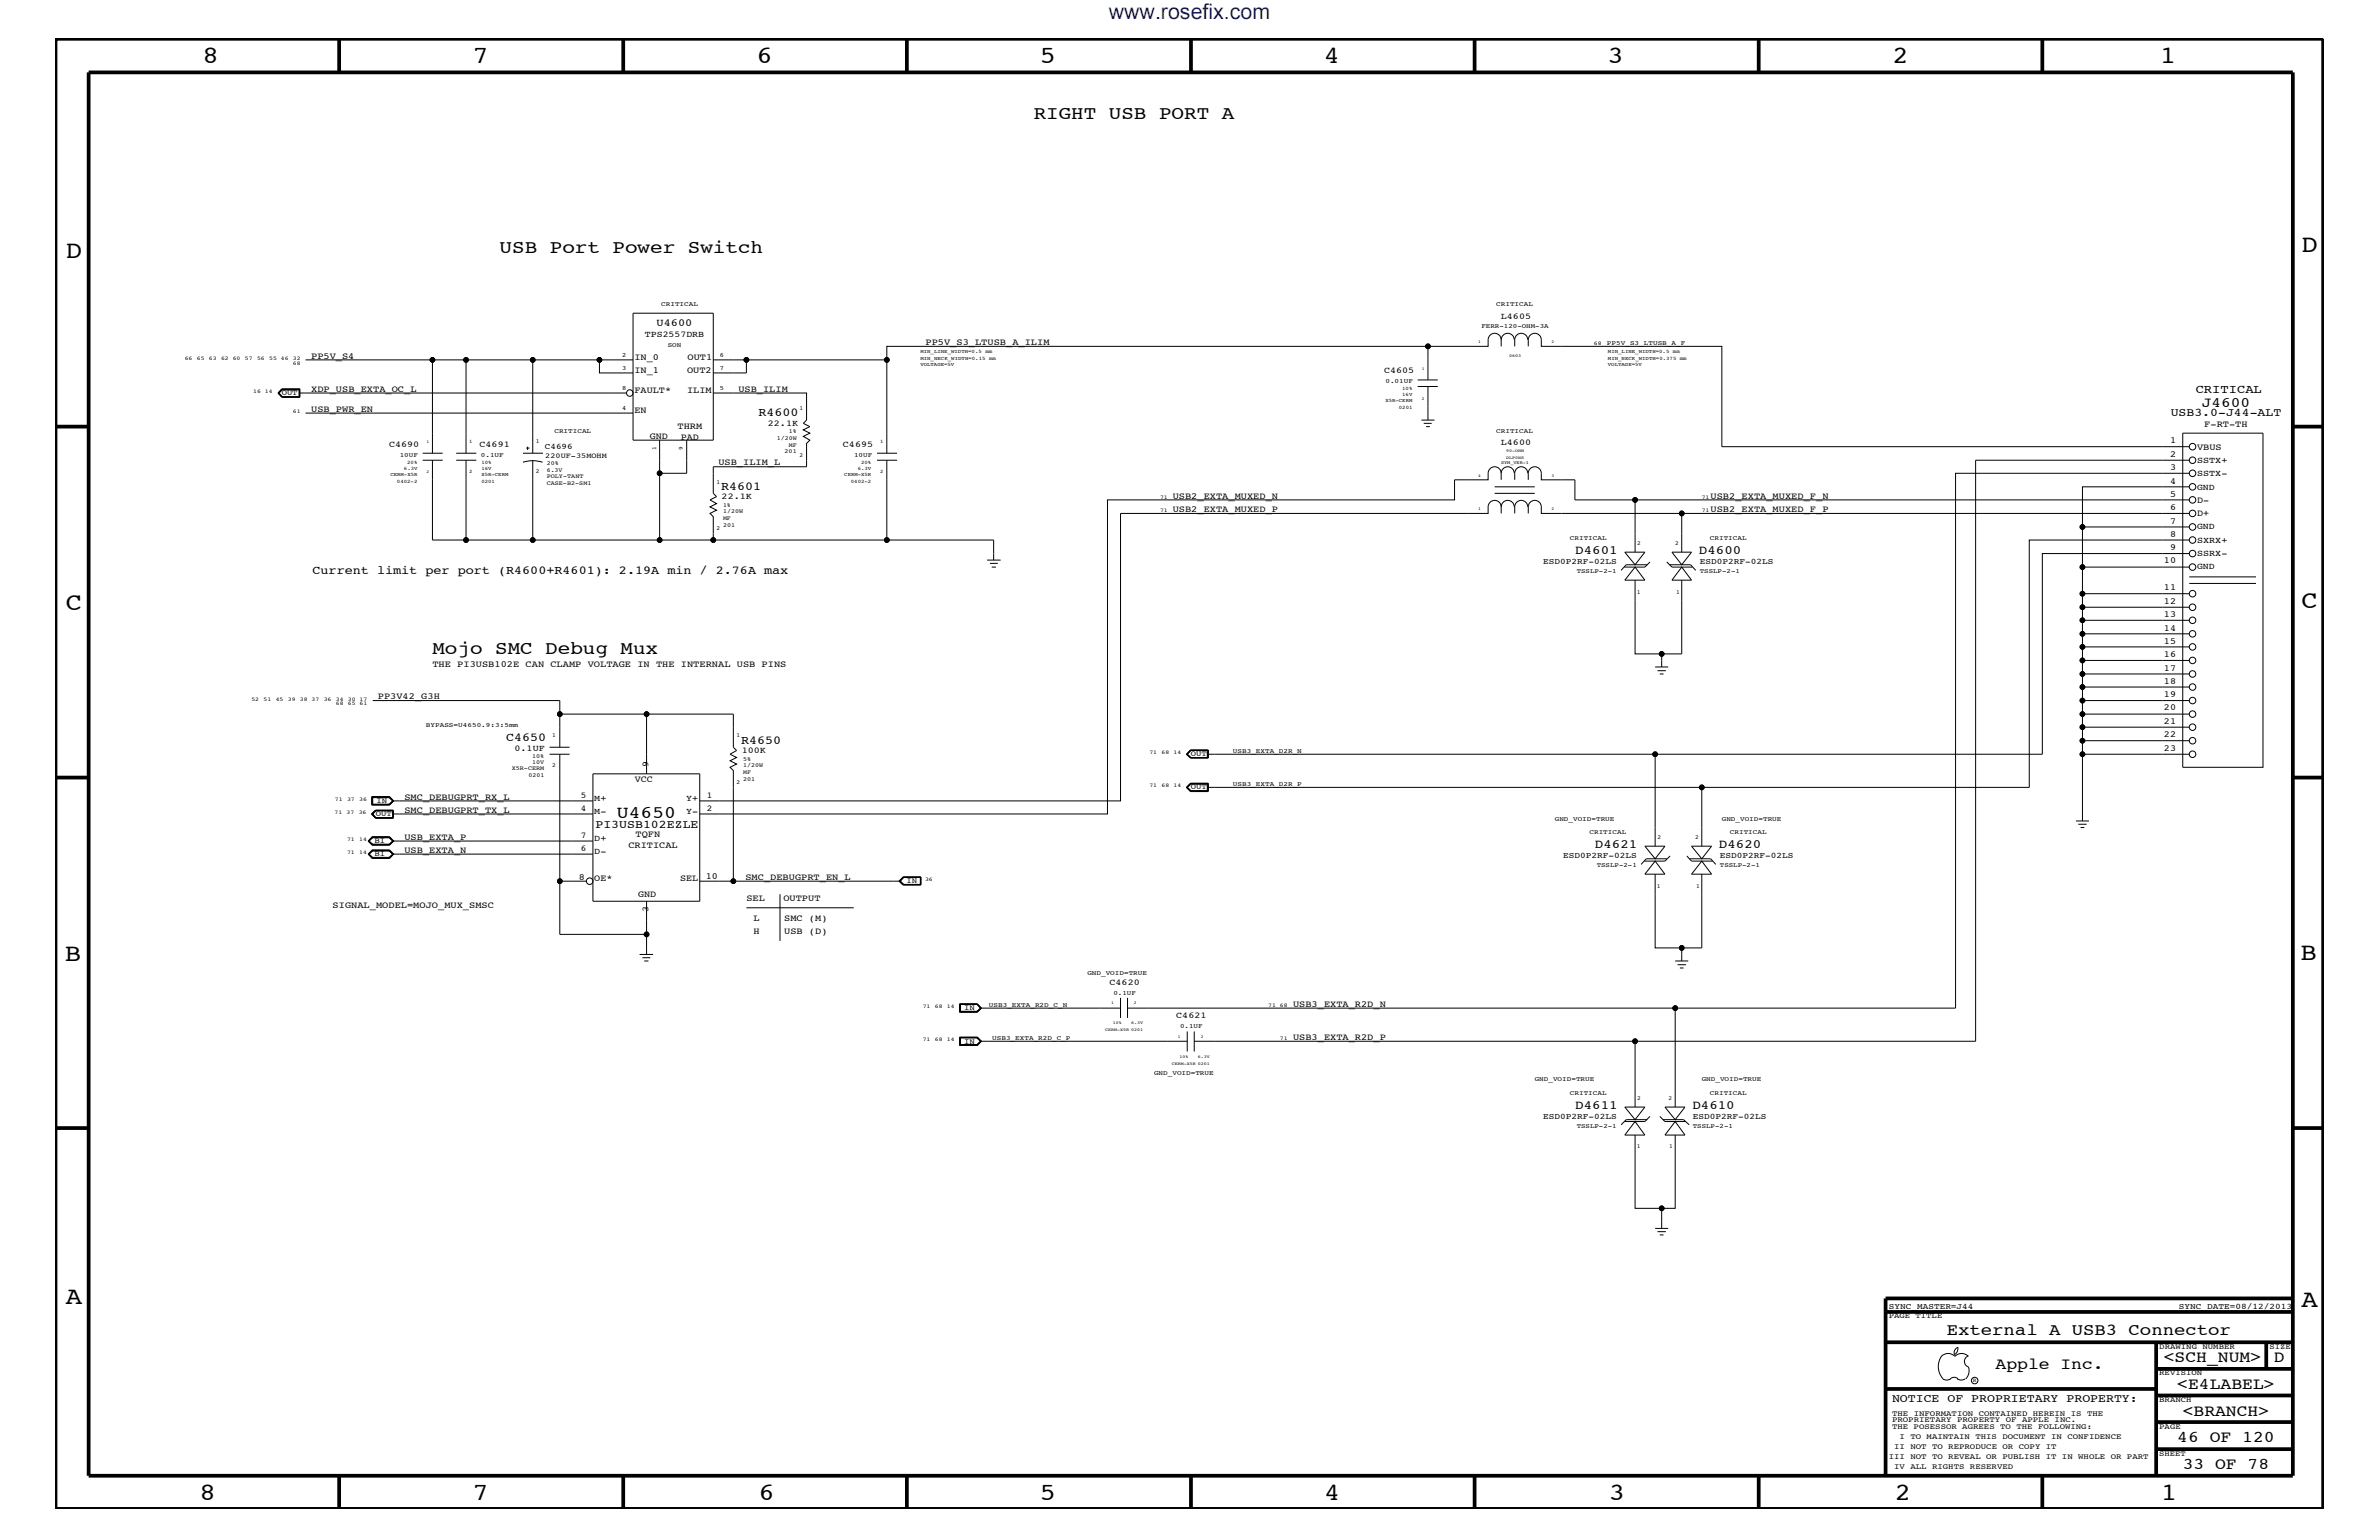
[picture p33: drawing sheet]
<svg xmlns="http://www.w3.org/2000/svg" width="432mm" height="279mm" viewBox="0 0 432 279" stroke-linecap="round" stroke-linejoin="round" font-family="sans-serif">
<defs><g id="words">
<g font-size="4.5">
<text x="36.7" y="11.5">8</text>
<text x="85.8" y="11.5">7</text>
<text x="137.3" y="11.5">6</text>
<text x="188.7" y="11.5">5</text>
<text x="240.3" y="11.5">4</text>
<text x="291.8" y="11.5">3</text>
<text x="343.5" y="11.5">2</text>
<text x="392" y="11.5">1</text>
<text x="11.9" y="46.8">D</text>
<text x="417.7" y="45.7">D</text>
<text x="11.9" y="110.6">C</text>
<text x="417.7" y="110.4">C</text>
<text x="11.8" y="174.3">B</text>
<text x="417.6" y="174.2">B</text>
<text x="11.9" y="236.7">A</text>
<text x="417.7" y="237.1">A</text>
<text x="36.2" y="272.1">8</text>
<text x="85.8" y="272.1">7</text>
<text x="137.7" y="272.1">6</text>
<text x="188.7" y="272.1">5</text>
<text x="240.4" y="272.1">4</text>
<text x="292" y="272.1">3</text>
<text x="343.9" y="272.1">2</text>
<text x="392.2" y="272.1">1</text>
</g>
<text font-size="3.9" fill="#00f" x="201.2" y="3.5">www.rosefix.com</text>
<g font-size="3.4">
<text x="187.6" y="21.6">RIGHT USB PORT A</text>
<text x="90.7" y="45.9">USB Port Power Switch</text>
<text x="78.5" y="118.6">Mojo SMC Debug Mux</text>
</g>
<text font-size="3.2" x="112" y="148.4">U4650</text>
<g font-size="3">
<text x="353.4" y="242.3">External A USB3 Connector</text>
<text x="362.2" y="248.4">Apple Inc.</text>
<text x="392.7" y="247.1">&lt;SCH_NUM&gt;</text>
<text x="395.2" y="252">&lt;E4LABEL&gt;</text>
<text x="412.7" y="247.1">D</text>
<text x="396.2" y="256.8">&lt;BRANCH&gt;</text>
<text x="395.2" y="261.6">46 OF 120</text>
<text x="396.2" y="266.6">33 OF 78</text>
</g>
<text font-size="2.6" x="399.6" y="73.8">J4600</text>
<g font-size="2.3">
<text x="285.9" y="100.5">D4601</text>
<text x="308.4" y="100.5">D4600</text>
<text x="289.5" y="153.9">D4621</text>
<text x="312" y="153.9">D4620</text>
<text x="285.9" y="201.2">D4611</text>
<text x="307.2" y="201.2">D4610</text>
</g>
<g font-size="2.2">
<text x="398.5" y="71.3">CRITICAL</text>
<text x="137.7" y="75.5">R4600</text>
<text x="130.9" y="88.8">R4601</text>
<text x="56.7" y="104.1">Current limit per port (R4600+R4601): 2.19A min / 2.76A max</text>
<text x="91.9" y="134.4">C4650</text>
<text x="134.5" y="134.9">R4650</text>
</g>
<g font-size="2.1">
<text x="394" y="75.6">USB3.0-J44-ALT</text>
<text x="108.1" y="150.2">PI3USB102EZLE</text>
<text x="343.4" y="254.4">NOTICE OF PROPRIETARY PROPERTY:</text>
</g>
<text font-size="1.9" x="119.2" y="59.1">U4600</text>
<g font-size="1.7">
<text x="56.5" y="65.1">PP5V_S4</text>
<text x="115.1" y="65.3">IN_0</text>
<text x="124.8" y="65.4">OUT1</text>
<text x="168" y="62.6">PP5V_S3_LTUSB_A_ILIM</text>
<text x="56.5" y="71.1">XDP_USB_EXTA_OC_L</text>
<text x="115.1" y="71.3">FAULT*</text>
<text x="115.1" y="67.7">IN_1</text>
<text x="124.7" y="71.3">ILIM</text>
<text x="124.7" y="67.7">OUT2</text>
<text x="134" y="71.1">USB_ILIM</text>
<text x="56.5" y="74.7">USB_PWR_EN</text>
<text x="115.1" y="75">EN</text>
<text x="123" y="77.8">THRM</text>
<text x="400.1" y="77.4">F-RT-TH</text>
<text x="117.9" y="79.6">GND</text>
<text x="123.6" y="79.9">PAD</text>
<text x="393.9" y="82.8">2</text>
<text x="393.9" y="80.5">1</text>
<text x="398.8" y="81.6">VBUS</text>
<text x="130.4" y="84.4">USB_ILIM_L</text>
<text x="393.9" y="87.7">4</text>
<text x="393.9" y="85.3">3</text>
<text x="212.9" y="90.5">USB2_EXTA_MUXED_N</text>
<text x="212.9" y="92.9">USB2_EXTA_MUXED_P</text>
<text x="310.5" y="90.5">USB2_EXTA_MUXED_F_N</text>
<text x="310.5" y="92.9">USB2_EXTA_MUXED_F_P</text>
<text x="393.9" y="90.1">5</text>
<text x="393.9" y="92.6">6</text>
<text x="393.9" y="95">7</text>
<text x="398.8" y="93.7">D+</text>
<text x="398.8" y="91.2">D-</text>
<text x="393.9" y="99.9">9</text>
<text x="393.9" y="97.4">8</text>
<text x="392.8" y="102.2">10</text>
<text x="392.8" y="107.1">11</text>
<text x="392.8" y="109.5">12</text>
<text x="392.8" y="112">13</text>
<text x="392.8" y="114.4">14</text>
<text x="392.8" y="116.8">15</text>
<text x="392.8" y="119.2">16</text>
<text x="78.5" y="121">THE PI3USB102E CAN CLAMP VOLTAGE IN THE INTERNAL USB PINS</text>
<text x="392.8" y="121.7">17</text>
<text x="392.8" y="124.1">18</text>
<text x="68.6" y="126.9">PP3V42_G3H</text>
<text x="392.8" y="128.9">20</text>
<text x="392.8" y="131.3">21</text>
<text x="392.8" y="126.5">19</text>
<text x="392.8" y="133.8">22</text>
<text x="392.8" y="136.2">23</text>
<text x="115.2" y="141.9">VCC</text>
<text x="117.7" y="139.1" transform="rotate(-90 117.7 139.1)">9</text>
<text x="73.4" y="145.1">SMC_DEBUGPRT_RX_L</text>
<text x="73.4" y="147.5">SMC_DEBUGPRT_TX_L</text>
<text x="73.4" y="152.3">USB_EXTA_P</text>
<text x="73.4" y="154.7">USB_EXTA_N</text>
<text x="114" y="153.8">CRITICAL</text>
<text x="115.4" y="151.8">TQFN</text>
<text x="105.1" y="159.6">8</text>
<text x="107.9" y="159.9">OE*</text>
<text x="123.4" y="159.9">SEL</text>
<text x="128.1" y="159.5">10</text>
<text x="135.3" y="159.6">SMC_DEBUGPRT_EN_L</text>
<text x="60.4" y="164.7">SIGNAL_MODEL=MOJO_MUX_SMSC</text>
<text x="115.8" y="162.7">GND</text>
<text x="117.7" y="165.5" transform="rotate(-90 117.7 165.5)">3</text>
<text x="135.5" y="163.5">SEL</text>
<text x="136.7" y="167.1">L</text>
<text x="142.2" y="163.5">OUTPUT</text>
<text x="142.3" y="167.1">SMC (M)</text>
<text x="136.7" y="169.5">H</text>
<text x="142.3" y="169.5">USB (D)</text>
<text x="234.7" y="182.7">USB3_EXTA_R2D_N</text>
<text x="234.7" y="188.7">USB3_EXTA_R2D_P</text>
</g>
<g font-size="1.6">
<text x="272.4" y="57.9">L4605</text>
<text x="117.1" y="61.1">TPS2557DRB</text>
<text x="251.2" y="67.7">C4605</text>
<text x="139.4" y="77.3">22.1K</text>
<text x="70.6" y="81.1">C4690</text>
<text x="87" y="81.1">C4691</text>
<text x="153" y="81.1">C4695</text>
<text x="272.4" y="80.7">L4600</text>
<text x="398.8" y="83.9">SSTX+</text>
<text x="398.8" y="88.8">GND</text>
<text x="398.8" y="86.4">SSTX-</text>
<text x="131" y="90.6">22.1K</text>
<text x="398.8" y="101">SSRX-</text>
<text x="398.8" y="96">GND</text>
<text x="398.8" y="98.5">SXRX+</text>
<text x="398.8" y="103.3">GND</text>
<text x="93.4" y="136.2">0.1UF</text>
<text x="134.6" y="136.7">100K</text>
<text x="105.4" y="147.1">4</text>
<text x="105.4" y="144.7">5</text>
<text x="107.9" y="145.3">M+</text>
<text x="107.9" y="147.7">M-</text>
<text x="124.5" y="145.3">Y+</text>
<text x="124.5" y="147.7">Y-</text>
<text x="128.3" y="147.1">2</text>
<text x="128.3" y="144.7">1</text>
<text x="105.4" y="154.4">6</text>
<text x="105.4" y="152">7</text>
<text x="107.9" y="152.6">D+</text>
<text x="107.9" y="155">D-</text>
<text x="201.4" y="178.7">C4620</text>
<text x="213.5" y="184.7">C4621</text>
</g>
<g font-size="1.5">
<text x="98.9" y="81.4">C4696</text>
<text x="280.1" y="102.4">ESD0P2RF-02LS</text>
<text x="308.5" y="102.4">ESD0P2RF-02LS</text>
<text x="283.7" y="155.7">ESD0P2RF-02LS</text>
<text x="312.2" y="155.7">ESD0P2RF-02LS</text>
<text x="280.1" y="203.1">ESD0P2RF-02LS</text>
<text x="307.3" y="203.1">ESD0P2RF-02LS</text>
<text x="342.8" y="237.4">SYNC_MASTER=J44</text>
<text x="395.5" y="237.4">SYNC_DATE=08/12/2013</text>
</g>
<g font-size="1.4">
<text x="51.1" y="71.7">OUT</text>
<text x="99" y="83.1">220UF-35MOHM</text>
<text x="216.2" y="137.2">OUT</text>
<text x="216.2" y="143.2">OUT</text>
<text x="68.2" y="148.1">OUT</text>
<text x="68.3" y="145.7">IN</text>
<text x="68" y="152.9">BI</text>
<text x="68" y="155.4">BI</text>
<text x="164.5" y="160.2">IN</text>
<text x="175" y="183.2">IN</text>
<text x="175" y="189.3">IN</text>
<text x="342.8" y="239.2">PAGE TITLE</text>
<text x="391.9" y="244.7">DRAWING NUMBER</text>
<text x="411.9" y="244.7">SIZE</text>
<text x="391.9" y="249.5">REVISION</text>
<text x="343.4" y="256.8">THE INFORMATION CONTAINED HEREIN IS THE</text>
<text x="391.9" y="254.4">BRANCH</text>
<text x="343.4" y="258">PROPRIETARY PROPERTY OF APPLE INC.</text>
<text x="343.4" y="259.3">THE POSESSOR AGREES TO THE FOLLOWING:</text>
<text x="343.8" y="262.9">II NOT TO REPRODUCE OR COPY IT</text>
<text x="344.8" y="261.1">I TO MAINTAIN THIS DOCUMENT IN CONFIDENCE</text>
<text x="391.9" y="259.3">PAGE</text>
<text x="342.8" y="264.7">III NOT TO REVEAL OR PUBLISH IT IN WHOLE OR PART</text>
<text x="343.8" y="266.6">IV ALL RIGHTS RESERVED</text>
<text x="391.9" y="264.1">SHEET</text>
</g>
<g font-size="1.2">
<text x="120" y="55.6">CRITICAL</text>
<text x="268.9" y="59.5">FERR-120-OHM-3A</text>
<text x="271.6" y="55.6">CRITICAL</text>
<text x="112.9" y="64.7">2</text>
<text x="121.2" y="63">SON</text>
<text x="130.6" y="64.7">6</text>
<text x="291.7" y="62.6">PP5V_S3_LTUSB_A_F</text>
<text x="112.9" y="67.1">3</text>
<text x="112.9" y="70.7">8</text>
<text x="130.6" y="70.7">5</text>
<text x="130.6" y="67.1">7</text>
<text x="251.5" y="69.5">0.01UF</text>
<text x="112.9" y="74.4">4</text>
<text x="72.6" y="82.8">10UF</text>
<text x="87.3" y="82.8">0.1UF</text>
<text x="100.6" y="78.6">CRITICAL</text>
<text x="155" y="82.8">10UF</text>
<text x="271.6" y="78.6">CRITICAL</text>
<text x="284.9" y="98">CRITICAL</text>
<text x="310.3" y="98">CRITICAL</text>
<text x="286.2" y="104">TSSLP-2-1</text>
<text x="308.5" y="104">TSSLP-2-1</text>
<text x="77.3" y="131.9">BYPASS=U4650.9:3:5mm</text>
<text x="223.8" y="136.6">USB3_EXTA_D2R_N</text>
<text x="223.8" y="142.6">USB3_EXTA_D2R_P</text>
<text x="282.2" y="149">GND_VOID=TRUE</text>
<text x="312.5" y="149">GND_VOID=TRUE</text>
<text x="288.5" y="151.3">CRITICAL</text>
<text x="314" y="151.3">CRITICAL</text>
<text x="289.8" y="157.3">TSSLP-2-1</text>
<text x="312.2" y="157.3">TSSLP-2-1</text>
<text x="197.4" y="176.8">GND_VOID=TRUE</text>
<text x="179.5" y="182.7">USB3_EXTA_R2D_C_N</text>
<text x="202.1" y="180.5">0.1UF</text>
<text x="180.1" y="188.7">USB3_EXTA_R2D_C_P</text>
<text x="214.2" y="186.5">0.1UF</text>
<text x="209.5" y="195">GND_VOID=TRUE</text>
<text x="278.6" y="196.2">GND_VOID=TRUE</text>
<text x="308.9" y="196.2">GND_VOID=TRUE</text>
<text x="284.9" y="198.7">CRITICAL</text>
<text x="310.3" y="198.7">CRITICAL</text>
<text x="286.2" y="204.6">TSSLP-2-1</text>
<text x="307.3" y="204.6">TSSLP-2-1</text>
</g>
<g font-size="1.1">
<text x="145.1" y="74.4">1</text>
<text x="97.3" y="80.5">1</text>
<text x="119.1" y="81.7" transform="rotate(-90 119.1 81.7)">1</text>
<text x="124" y="81.7" transform="rotate(-90 124 81.7)">9</text>
<text x="141" y="79.9">1/20W</text>
<text x="142.4" y="82.2">201</text>
<text x="143.2" y="78.6">1%</text>
<text x="143.2" y="81.1">MF</text>
<text x="145.1" y="82.8">2</text>
<text x="97.3" y="85.9">2</text>
<text x="99.2" y="84.4">20%</text>
<text x="99.2" y="86.7">POLY-TANT</text>
<text x="99.2" y="88">CASE-B2-SM1</text>
<text x="99.2" y="85.6">6.3V</text>
<text x="130" y="87.7">1</text>
<text x="131.2" y="94.3">MF</text>
<text x="131.2" y="93.2">1/20W</text>
<text x="131.2" y="92">1%</text>
<text x="131.2" y="95.6">201</text>
<text x="130" y="96.2">2</text>
<text x="297.2" y="98.8">2</text>
<text x="304" y="98.8">2</text>
<text x="297.1" y="107.7">1</text>
<text x="304.2" y="107.7">1</text>
<text x="96.6" y="137.4">10%</text>
<text x="100.2" y="133.8">1</text>
<text x="133.7" y="133.8">1</text>
<text x="92.9" y="139.7">X5R-CERM</text>
<text x="95.9" y="140.9">0201</text>
<text x="96.6" y="138.5">10V</text>
<text x="100.2" y="139.2">2</text>
<text x="133.7" y="142.3">2</text>
<text x="134.9" y="141.7">201</text>
<text x="134.9" y="140.4">MF</text>
<text x="134.9" y="139.2">1/20W</text>
<text x="134.9" y="138">5%</text>
<text x="300.8" y="152.2">2</text>
<text x="307.7" y="152.2">2</text>
<text x="300.7" y="161.1">1</text>
<text x="307.8" y="161.1">1</text>
<text x="297.2" y="199.5">2</text>
<text x="302.9" y="199.5">2</text>
<text x="297.1" y="208.3">1</text>
<text x="302.9" y="208.3">1</text>
</g>
<g font-size="1">
<text x="33.5" y="65.3">66</text>
<text x="35.7" y="65.3">65</text>
<text x="37.9" y="65.3">63</text>
<text x="40.1" y="65.3">62 60</text>
<text x="44.4" y="65.3">57</text>
<text x="46.6" y="65.3">56</text>
<text x="48.9" y="65.3">55 46</text>
<text x="53.2" y="65.3">32</text>
<text x="289.3" y="62.6">68</text>
<text x="46" y="71.3">16 14</text>
<text x="53.2" y="66.2">68</text>
<text x="53.2" y="75">61</text>
<text x="210.6" y="90.5">71</text>
<text x="210.6" y="92.9">71</text>
<text x="308.9" y="90.5">71</text>
<text x="308.9" y="92.9">71</text>
<text x="45.6" y="127.1">52</text>
<text x="47.8" y="127.1">51</text>
<text x="50" y="127.1">45</text>
<text x="52.2" y="127.1">39</text>
<text x="54.4" y="127.1">38 37</text>
<text x="58.8" y="127.1">36</text>
<text x="61" y="127.1">34</text>
<text x="61" y="128">68</text>
<text x="63.2" y="127.1">30 17</text>
<text x="63.2" y="128">65 61</text>
<text x="208.6" y="136.8">71</text>
<text x="210.8" y="136.8">68</text>
<text x="213" y="136.8">14</text>
<text x="208.6" y="142.9">71</text>
<text x="210.8" y="142.9">68</text>
<text x="213" y="142.9">14</text>
<text x="60.7" y="147.7">71</text>
<text x="60.8" y="145.3">71</text>
<text x="62.9" y="147.7">37</text>
<text x="63" y="145.3">37</text>
<text x="65.1" y="147.7">36</text>
<text x="65.2" y="145.3">36</text>
<text x="63" y="152.6">71</text>
<text x="63" y="155">71</text>
<text x="65.2" y="152.6">14</text>
<text x="65.2" y="155">14</text>
<text x="167.9" y="159.9">36</text>
<text x="167.5" y="182.9">71</text>
<text x="169.7" y="182.9">68</text>
<text x="171.9" y="182.9">14</text>
<text x="230.2" y="182.7">71 68</text>
<text x="167.5" y="188.9">71</text>
<text x="169.7" y="188.9">68</text>
<text x="171.9" y="188.9">14</text>
<text x="232.3" y="188.7">71</text>
<text x="358.1" y="250.7">R</text>
</g>
<g font-size=".9">
<text x="167" y="64">MIN_LINE_WIDTH=0.5 mm</text>
<text x="167" y="65.3">MIN_NECK_WIDTH=0.15 mm</text>
<text x="291.8" y="64">MIN_LINE_WIDTH=0.5 mm</text>
<text x="291.8" y="65.3">MIN_NECK_WIDTH=0.375 mm</text>
<text x="167" y="66.5">VOLTAGE=5V</text>
<text x="254.5" y="71.8">16V</text>
<text x="254.5" y="70.7">10%</text>
<text x="291.8" y="66.5">VOLTAGE=5V</text>
<text x="251.5" y="73">X5R-CERM</text>
<text x="253.9" y="74.3">0201</text>
<text x="85.2" y="80.5">1</text>
<text x="159.8" y="80.5">1</text>
<text x="70.9" y="86.4">CERM-X5R</text>
<text x="72.1" y="87.6">0402-2</text>
<text x="73.3" y="85.2">6.3V</text>
<text x="73.9" y="84.1">20%</text>
<text x="85.2" y="85.9">2</text>
<text x="87.4" y="87.6">0201</text>
<text x="87.4" y="86.4">X5R-CERM</text>
<text x="87.4" y="85.2">16V</text>
<text x="87.4" y="84.1">10%</text>
<text x="153.2" y="86.4">CERM-X5R</text>
<text x="154.4" y="87.6">0402-2</text>
<text x="155.7" y="85.2">6.3V</text>
<text x="156.3" y="84.1">20%</text>
<text x="159.8" y="85.9">2</text>
</g>
<g font-size=".8">
<text x="268.3" y="62.3">1</text>
<text x="273.9" y="64.8">0603</text>
<text x="281.6" y="62.3">2</text>
<text x="258.1" y="67.1">1</text>
<text x="258.1" y="72.6">2</text>
<text x="77.4" y="80.5">1</text>
<text x="273.4" y="82">90-OHM</text>
<text x="273.4" y="83.3">DLP0NS</text>
<text x="77.4" y="85.9">2</text>
<text x="268.3" y="86.5">4</text>
<text x="272.5" y="84.2">SYM_VER-1</text>
<text x="281.6" y="86.5">3</text>
<text x="268.3" y="92.6">1</text>
<text x="281.6" y="92.6">2</text>
<text x="201.7" y="182.2">1</text>
<text x="202" y="185.9">10%</text>
<text x="205.3" y="185.9">6.3V</text>
<text x="205.8" y="182.2">2</text>
<text x="200.6" y="187.1">CERM-X5R 0201</text>
<text x="213.8" y="188.3">1</text>
<text x="214.1" y="192">10%</text>
<text x="217.4" y="192">6.3V</text>
<text x="217.9" y="188.3">2</text>
<text x="212.7" y="193.2">CERM-X5R 0201</text>
</g>
</g></defs>
<g fill="none" stroke="#000" stroke-width=".18">
<path d="M114.9 56.8h14.6v23.1h-14.6zM50.5 71.3l.7 .8M50.5 71.3l.7-.7h3.2v1.5M51.1 70.5h3.3v1.6h-3.3l-.6-.8zM51.2 70.7l-.6 .6 .6 .7M51.2 70.7h3.2M51.2 72h3.2M51.2 70.7l-.7 .6 .7 .7M54.3 71.3h59.4M54.3 70.7v1.3M55.5 65.3h41.2M55.5 74.9h59.4"/>
<path d="M78.5 65.3v16.9M84.6 65.3v16.9M108.8 65.3h-12.1v16.9M114.9 65.3h-6.1v2.4h6.1M119.7 79.9v18.1h-23v-14.5M124.6 79.9v6h-4.9M129.5 71.3h16.9v4.9l-.6 .6 1.2 .6-1.2 .6 1.2 .6-1.2 .6 1.2 .7-.6 .5v4.3h-16.9v4.8l.6 .6-1.2 .6 1.2 .7-1.2 .6 1.2 .6-1.2 .6 .6 .5v4.3h31.5M129.5 65.3h31.5M135.5 65.3v2.4h-6M161 65.3v16.9M257.3 68.9h3.7M257.3 70.1h3.7"/>
<path d="M258 76.2h2.4M258.4 76.8h1.5M258.8 77.4h.7M259.2 62.8h-98.2v2.5M259.2 70.1v6.1M272.5 61.7a1.19 1.19 0 0 1 1.2-1.2 1.19 1.19 0 0 1 1.1 1.2M272.5 61.7a1.19 1.19 0 0 0-1.2-1.2 1.19 1.19 0 0 0-1.2 1.2v1.1h-10.9v6.1M272.5 61.7v1.1M277.3 61.7a1.19 1.19 0 0 0-1.2-1.2 1.19 1.19 0 0 0-1.2 1.2v1.1M277.4 62.8v-1.1a1.19 1.19 0 0 1 1.2-1.2 1.19 1.19 0 0 1 1.2 1.2v1.1h32.7v18.2h84.9M396.2 78.6h14.5v60.6h-14.5zM76.7 83.5h3.7"/>
<path d="M76.7 82.2h3.7M78.5 83.5v14.5h6.1M82.8 82.2h3.6M82.8 83.5h3.6M84.6 83.5v14.5h12.1M94.9 83.9a5.8 5.8 0 0 1 3.6 0M94.9 82.2h3.7M95.5 81.3h.6M95.8 81v.6M119.7 98h9.8M159.2 83.5h3.6M159.2 82.2h3.6"/>
<path d="M161 83.5v14.5h19.4v3.6M271.3 89.5h7.3M271.3 88.3h7.3M272.5 92a1.19 1.19 0 0 1 1.2-1.2 1.19 1.19 0 0 1 1.1 1.2M272.5 85.9a1.19 1.19 0 0 1 1.2-1.2 1.19 1.19 0 0 1 1.1 1.2M272.5 85.9a1.19 1.19 0 0 0-1.2-1.2 1.19 1.19 0 0 0-1.2 1.2v1.2h-6.1v3.6h-63v57h-74M272.5 92a1.19 1.19 0 0 0-1.2-1.2 1.19 1.19 0 0 0-1.2 1.2v1.2h-66.7v52.1h-76.4M272.5 85.9v1.2M272.5 92v1.2M277.3 85.9a1.19 1.19 0 0 0-1.2-1.2 1.19 1.19 0 0 0-1.2 1.2v1.2M277.3 92a1.19 1.19 0 0 0-1.2-1.2 1.19 1.19 0 0 0-1.2 1.2v1.2M277.4 87.1v-1.2a1.19 1.19 0 0 1 1.2-1.2 1.19 1.19 0 0 1 1.2 1.2v1.2h6.1v3.6h10.9"/>
<path d="M305.2 93.2h-25.4v-1.2a1.19 1.19 0 0 0-1.2-1.2 1.19 1.19 0 0 0-1.2 1.2v1.2M397.4 93.2h-92.2v7M397.4 90.7h-100.6v9.5M397.4 95.6h-19.4v7.3h19.4M397.4 88.3h-19.4v7.3M397.4 85.9h-42.5v97h-50.8v18M397.4 98h-29.1v44.9h-59.4v10.6M397.4 83.5h-38.8v105.4h-141.8M179.2 101.6h2.4M179.7 102.2h1.4M180 102.9h.8M294.9 100.2h3.7l-1.8 2.3z"/>
<path d="M296.8 105.3v13.3h4.8v2.4M296.8 102.9l1.8 2.4h-3.7zM299 102.5h-3.8l-1 1M299.5 102l-.9 .9h-3.8M302.5 102l1 .9h3.7M303 102.5h3.9l.9 1M303.5 100.2h3.5l-1.8 2.3zM305.2 105.3v13.3h-3.6M305.2 102.9l1.8 2.4h-3.5zM378 102.9v4.8M378 117.4v2.4M397.4 115h-19.4v2.4h19.4"/>
<path d="M397.4 112.5h-19.4v2.5M397.4 110.2h-19.4v2.3M397.4 105.9h12.1M397.4 104.7h12.1M397.4 119.8h-19.4v2.5h19.4M397.4 107.7h-19.4v2.5M397.4 100.4h-26.7v36.4h-70.3v16.7M67.7 127.1h33.9v8.5M99.7 135.6h3.7M99.7 136.8h3.7M101.6 136.8v23.1h4.8M101.6 129.6h15.8v10.8"/>
<path d="M117.4 129.6h15.7v6l.6 .6-1.2 .6 1.2 .6-1.2 .6 1.2 .6-1.2 .6 .6 .6v20.1h30.3M216.1 136.1h3.2v1.4h-3.2M216.1 136.2h3.1v1.2h-3.1l-.6-.6zM216.1 136.1l-.7 .7 .7 .7M216.1 136.1l-.8 .7 .8 .7M216.2 136.2l-.7 .6 .7 .6M219.1 136.2v1.2M219.1 136.8h81.3M300.4 121h2.4M300.8 121.7h1.6M301.3 122.3h.6M378 122.3v2.3"/>
<path d="M397.4 127.1h-19.4v2.5M397.4 124.6h-19.4v2.5M397.4 136.8h-19.4v12.1M397.4 134.4h-19.4v2.4M397.4 131.9h-19.4v2.5M397.4 129.6h-19.4v2.3M66.8 152.6l.8-.8h3.1l.8 .8-.8 .8h-3.1zM66.8 155l.8-.8h3.1l.8 .8-.8 .7h-3.1zM66.9 155l.7-.7h3.1l.7 .7-.7 .7h-3.1zM67 152.6l.7-.6h2.9l.7 .6-.7 .6h-2.9zM67 155l.7-.6h2.9l.7 .6-.7 .6h-2.9zM67 155l.6-.6h3.1l.6 .6-.6 .6h-3.1z"/>
<path d="M67.5 144.5h3.2l.8 .8-.8 .8h-3.2zM67.5 146h3.2M67.6 151.8h3.1l.7 .8-.7 .7h-3.1l-.7-.7zM67.6 151.9h3.1l.6 .7-.6 .6h-3.1l-.6-.6zM67.7 144.7h2.9l.7 .6-.7 .6h-2.9zM68.2 147h3.2v1.4h-3.2M68.2 147.1h3.1v1.3h-3.1l-.6-.7zM68.2 147l-.8 .7 .8 .7M68.2 147l-.7 .7 .7 .7M68.2 147.1l-.5 .6 .5 .7M70.7 144.5l.7 .8-.7 .7M71.3 147.7h36.3"/>
<path d="M71.3 145.3h36.3M71.3 155h36.3M71.3 152.6h36.3M71.3 145.3l-.6 .7M71.3 145.3l-.6-.7h-3.1v1.4M101.6 159.9v9.6h15.8M107.6 140.4h19.4v23.1h-19.4zM127 159.9h6.1M163.9 159.1h3.2v1.4h-3.2M163.9 159.1l-.7 .8 .7 .6M164 159.2l-.6 .7 .6 .6M164 159.2h3.1v1.3h-3.1"/>
<path d="M164 159.2l-.7 .7 .7 .6M215.3 142.9l.8-.8h3.2v1.5h-3.2zM215.5 142.9l.7-.6h2.9v1.1h-2.9zM216.1 142.2h3.2M216.1 142.2l-.6 .7 .6 .6M216.1 143.5h3.2M216.1 142.2l-.7 .7 .7 .6M219.1 142.9h89.8M219.2 142.2v1.3M298.6 153.5h3.6l-1.8 2.3zM300.4 156.2l1.8 2.4h-3.6zM300.4 158.6v13.4h4.8v2.4"/>
<path d="M302.5 155.8h-3.7l-.9 1M303.1 155.3l-.9 .9h-3.7M306.2 155.3l.8 .9h3.8M306.7 155.8h3.8l.9 1M307 153.5h3.7l-1.8 2.3zM308.9 156.2l1.8 2.4h-3.7zM308.9 158.6v13.4h-3.7M376.8 148.9h2.4M377.2 149.5h1.5M377.6 150.1h.7M116.1 173.2h2.4M116.6 173.8h1.4"/>
<path d="M116.9 174.4h.8M117.4 163.5v9.7M135.5 164.7h19.4M141.6 162.2v8.5M304.1 174.4h2.3M304.5 175h1.5M304.9 175.6h.7M174.2 188.2h3.2l.7 .7-.7 .8h-3.2zM174.2 182.1h3.2l.7 .8-.7 .8h-3.2zM174.2 188.2h3.2M174.3 182.2h3.1l.6 .7-.6 .6h-3.1zM174.3 188.2v1.4h3.1l.6-.7"/>
<path d="M174.3 182.2v1.3M174.3 188.3h3l.7 .6-.7 .6h-3zM177.3 182.2l.7 .7M177.4 188.2l.6 .7M177.4 182.1l.7 .8-.7 .7h-3.2M177.4 188.2l.7 .7-.7 .8M178 182.9h25.4M178 188.9h37.5M178 182.9l-.7 .6M203.4 181v3.7M204.7 181v3.7M204.7 182.9h99.4"/>
<path d="M215.5 187.1v3.7M216.8 187.1v3.7M296.8 188.9v12M294.9 200.9h3.7l-1.8 2.2zM296.8 205.9v13.3h4.8v3.7M296.8 203.5l1.8 2.4h-3.7zM299 203.1h-3.8l-1 1M299.5 202.5l-.9 1h-3.8M301.3 202.5l.9 1h3.8M301.9 203.1h3.7l1 1M302.2 200.9h3.6l-1.7 2.2zM304.1 203.5l1.7 2.4h-3.6z"/>
<path d="M304.1 205.9v13.3h-2.5M300.4 222.9h2.4M300.8 223.5h1.6M301.3 224.1h.6M352.4 246.1a1.69 1.69 0 0 1 2.4 0M352.4 246a3.3 3.3 0 0 0 .3 4.1M352.6 250.2l.7 .2 .7-.2M354 250.2l.7-.3 .7 .3M354.8 246.1a1.69 1.69 0 0 1 2.5 0M355.3 250.2l.7 .2 .7-.2M355.3 244.4l.1 .3a1.18 1.18 0 0 1-.6 1M355.4 244.4a.99 .99 0 0 0-.6 1.4"/>
<path d="M357.2 246a1.04 1.04 0 0 0-.6 1 1.04 1.04 0 0 0 .6 1M357.3 248l.1 .7a2.11 2.11 0 0 1-.6 1.5"/>
<circle cx="78.5" cy="65.3" r=".42"/>
<circle cx="84.6" cy="65.3" r=".42"/>
<circle cx="96.7" cy="65.3" r=".42"/>
<circle cx="108.8" cy="65.3" r=".42"/>
<circle cx="114.3" cy="71.3" r=".59"/>
<circle cx="135.5" cy="65.3" r=".42"/>
<circle cx="161" cy="65.3" r=".42"/>
<circle cx="259.2" cy="62.8" r=".42"/>
<circle cx="84.6" cy="98" r=".42"/>
<circle cx="96.7" cy="98" r=".42"/>
<circle cx="119.7" cy="85.9" r=".42"/>
<circle cx="119.7" cy="98" r=".42"/>
<circle cx="129.5" cy="98" r=".42"/>
<circle cx="161" cy="98" r=".42"/>
<circle cx="296.8" cy="90.7" r=".42"/>
<circle cx="305.2" cy="93.2" r=".42"/>
<circle cx="378" cy="95.6" r=".42"/>
<circle cx="398" cy="88.3" r=".59"/>
<circle cx="398" cy="95.6" r=".59"/>
<circle cx="398" cy="93.2" r=".59"/>
<circle cx="398" cy="85.9" r=".59"/>
<circle cx="398" cy="83.5" r=".59"/>
<circle cx="398" cy="98" r=".59"/>
<circle cx="398" cy="81" r=".59"/>
<circle cx="398" cy="90.7" r=".59"/>
<circle cx="301.6" cy="118.6" r=".42"/>
<circle cx="378" cy="102.9" r=".42"/>
<circle cx="378" cy="112.5" r=".42"/>
<circle cx="378" cy="119.8" r=".42"/>
<circle cx="378" cy="110.2" r=".42"/>
<circle cx="378" cy="115" r=".42"/>
<circle cx="378" cy="107.7" r=".42"/>
<circle cx="378" cy="117.4" r=".42"/>
<circle cx="398" cy="110.2" r=".59"/>
<circle cx="398" cy="112.5" r=".59"/>
<circle cx="398" cy="102.9" r=".59"/>
<circle cx="398" cy="119.8" r=".59"/>
<circle cx="398" cy="115" r=".59"/>
<circle cx="398" cy="100.4" r=".59"/>
<circle cx="398" cy="117.4" r=".59"/>
<circle cx="398" cy="107.7" r=".59"/>
<circle cx="101.6" cy="129.6" r=".42"/>
<circle cx="117.4" cy="129.6" r=".42"/>
<circle cx="300.4" cy="136.8" r=".42"/>
<circle cx="378" cy="136.8" r=".42"/>
<circle cx="378" cy="131.9" r=".42"/>
<circle cx="378" cy="122.3" r=".42"/>
<circle cx="378" cy="129.6" r=".42"/>
<circle cx="378" cy="134.4" r=".42"/>
<circle cx="378" cy="124.6" r=".42"/>
<circle cx="378" cy="127.1" r=".42"/>
<circle cx="398" cy="131.9" r=".59"/>
<circle cx="398" cy="136.8" r=".59"/>
<circle cx="398" cy="129.6" r=".59"/>
<circle cx="398" cy="124.6" r=".59"/>
<circle cx="398" cy="122.3" r=".59"/>
<circle cx="398" cy="134.4" r=".59"/>
<circle cx="398" cy="127.1" r=".59"/>
<circle cx="101.6" cy="159.9" r=".42"/>
<circle cx="107" cy="159.9" r=".59"/>
<circle cx="133.1" cy="159.9" r=".42"/>
<circle cx="308.9" cy="142.9" r=".42"/>
<circle cx="117.4" cy="169.5" r=".42"/>
<circle cx="305.2" cy="172" r=".42"/>
<circle cx="296.8" cy="188.9" r=".42"/>
<circle cx="304.1" cy="182.9" r=".42"/>
<circle cx="301.6" cy="219.2" r=".42"/>
<circle cx="358.4" cy="250.5" r=".59"/>
</g>
<g fill="none" stroke="#000" stroke-width=".68" stroke-linecap="butt">
<path d="M10.1 7h411.6v266.8h-411.6zM16.1 13.1h400.1v254.6h-400.1zM61.6 7v6.1M113.1 7v6.1M164.6 7v6.1M216.2 7v6.1M267.6 7v6.1M319.2 7v6.1M370.7 7v6.1M10.1 77.4h6M416.2 77.4h5.5M10.1 141.1h6"/>
<path d="M416.2 141.1h5.5M10.1 204.7h6M416.2 204.7h5.5M342.2 238h74M416.2 235.6h-74v32.1M342.2 252h49.2M342.2 243.5h74M391.4 248.4h24.8M391.4 243.5v24.2M391.4 258h24.8M391.4 253.2h24.8M411.3 243.5v4.9"/>
<path d="M61.6 267.7v6.1M113.1 267.7v6.1M164.6 267.7v6.1M216.2 268v5.8M267.6 267.7v6.1M319.2 267.7v6.1M370.7 267.7v6.1M391.4 262.9h24.8"/>
</g>
<g fill="#000">
<circle cx="78.5" cy="65.3" r=".42"/>
<circle cx="84.6" cy="65.3" r=".42"/>
<circle cx="96.7" cy="65.3" r=".42"/>
<circle cx="108.8" cy="65.3" r=".42"/>
<circle cx="135.5" cy="65.3" r=".42"/>
<circle cx="161" cy="65.3" r=".42"/>
<circle cx="259.2" cy="62.9" r=".42"/>
<circle cx="84.6" cy="98" r=".42"/>
<circle cx="96.7" cy="98" r=".42"/>
<circle cx="119.7" cy="98" r=".42"/>
<circle cx="119.7" cy="85.9" r=".42"/>
<circle cx="129.5" cy="98" r=".42"/>
<circle cx="161" cy="98" r=".42"/>
<circle cx="296.8" cy="90.7" r=".42"/>
<circle cx="305.2" cy="93.2" r=".42"/>
<circle cx="378" cy="95.6" r=".42"/>
<circle cx="301.6" cy="118.6" r=".42"/>
<circle cx="378" cy="112.6" r=".42"/>
<circle cx="378" cy="117.4" r=".42"/>
<circle cx="378" cy="119.8" r=".42"/>
<circle cx="378" cy="115" r=".42"/>
<circle cx="378" cy="107.7" r=".42"/>
<circle cx="378" cy="110.2" r=".42"/>
<circle cx="378" cy="102.9" r=".42"/>
<circle cx="101.6" cy="129.6" r=".42"/>
<circle cx="117.3" cy="129.6" r=".42"/>
<circle cx="300.4" cy="136.8" r=".42"/>
<circle cx="378" cy="127.1" r=".42"/>
<circle cx="378" cy="136.8" r=".42"/>
<circle cx="378" cy="124.7" r=".42"/>
<circle cx="378" cy="131.9" r=".42"/>
<circle cx="378" cy="134.4" r=".42"/>
<circle cx="378" cy="129.6" r=".42"/>
<circle cx="378" cy="122.3" r=".42"/>
<circle cx="101.6" cy="159.9" r=".42"/>
<circle cx="133.1" cy="159.9" r=".42"/>
<circle cx="308.9" cy="142.9" r=".42"/>
<circle cx="117.3" cy="169.5" r=".42"/>
<circle cx="305.2" cy="172" r=".42"/>
<circle cx="296.8" cy="188.9" r=".42"/>
<circle cx="304" cy="182.9" r=".42"/>
<circle cx="301.6" cy="219.2" r=".42"/>
</g>
<use href="#words"/>
</svg>
